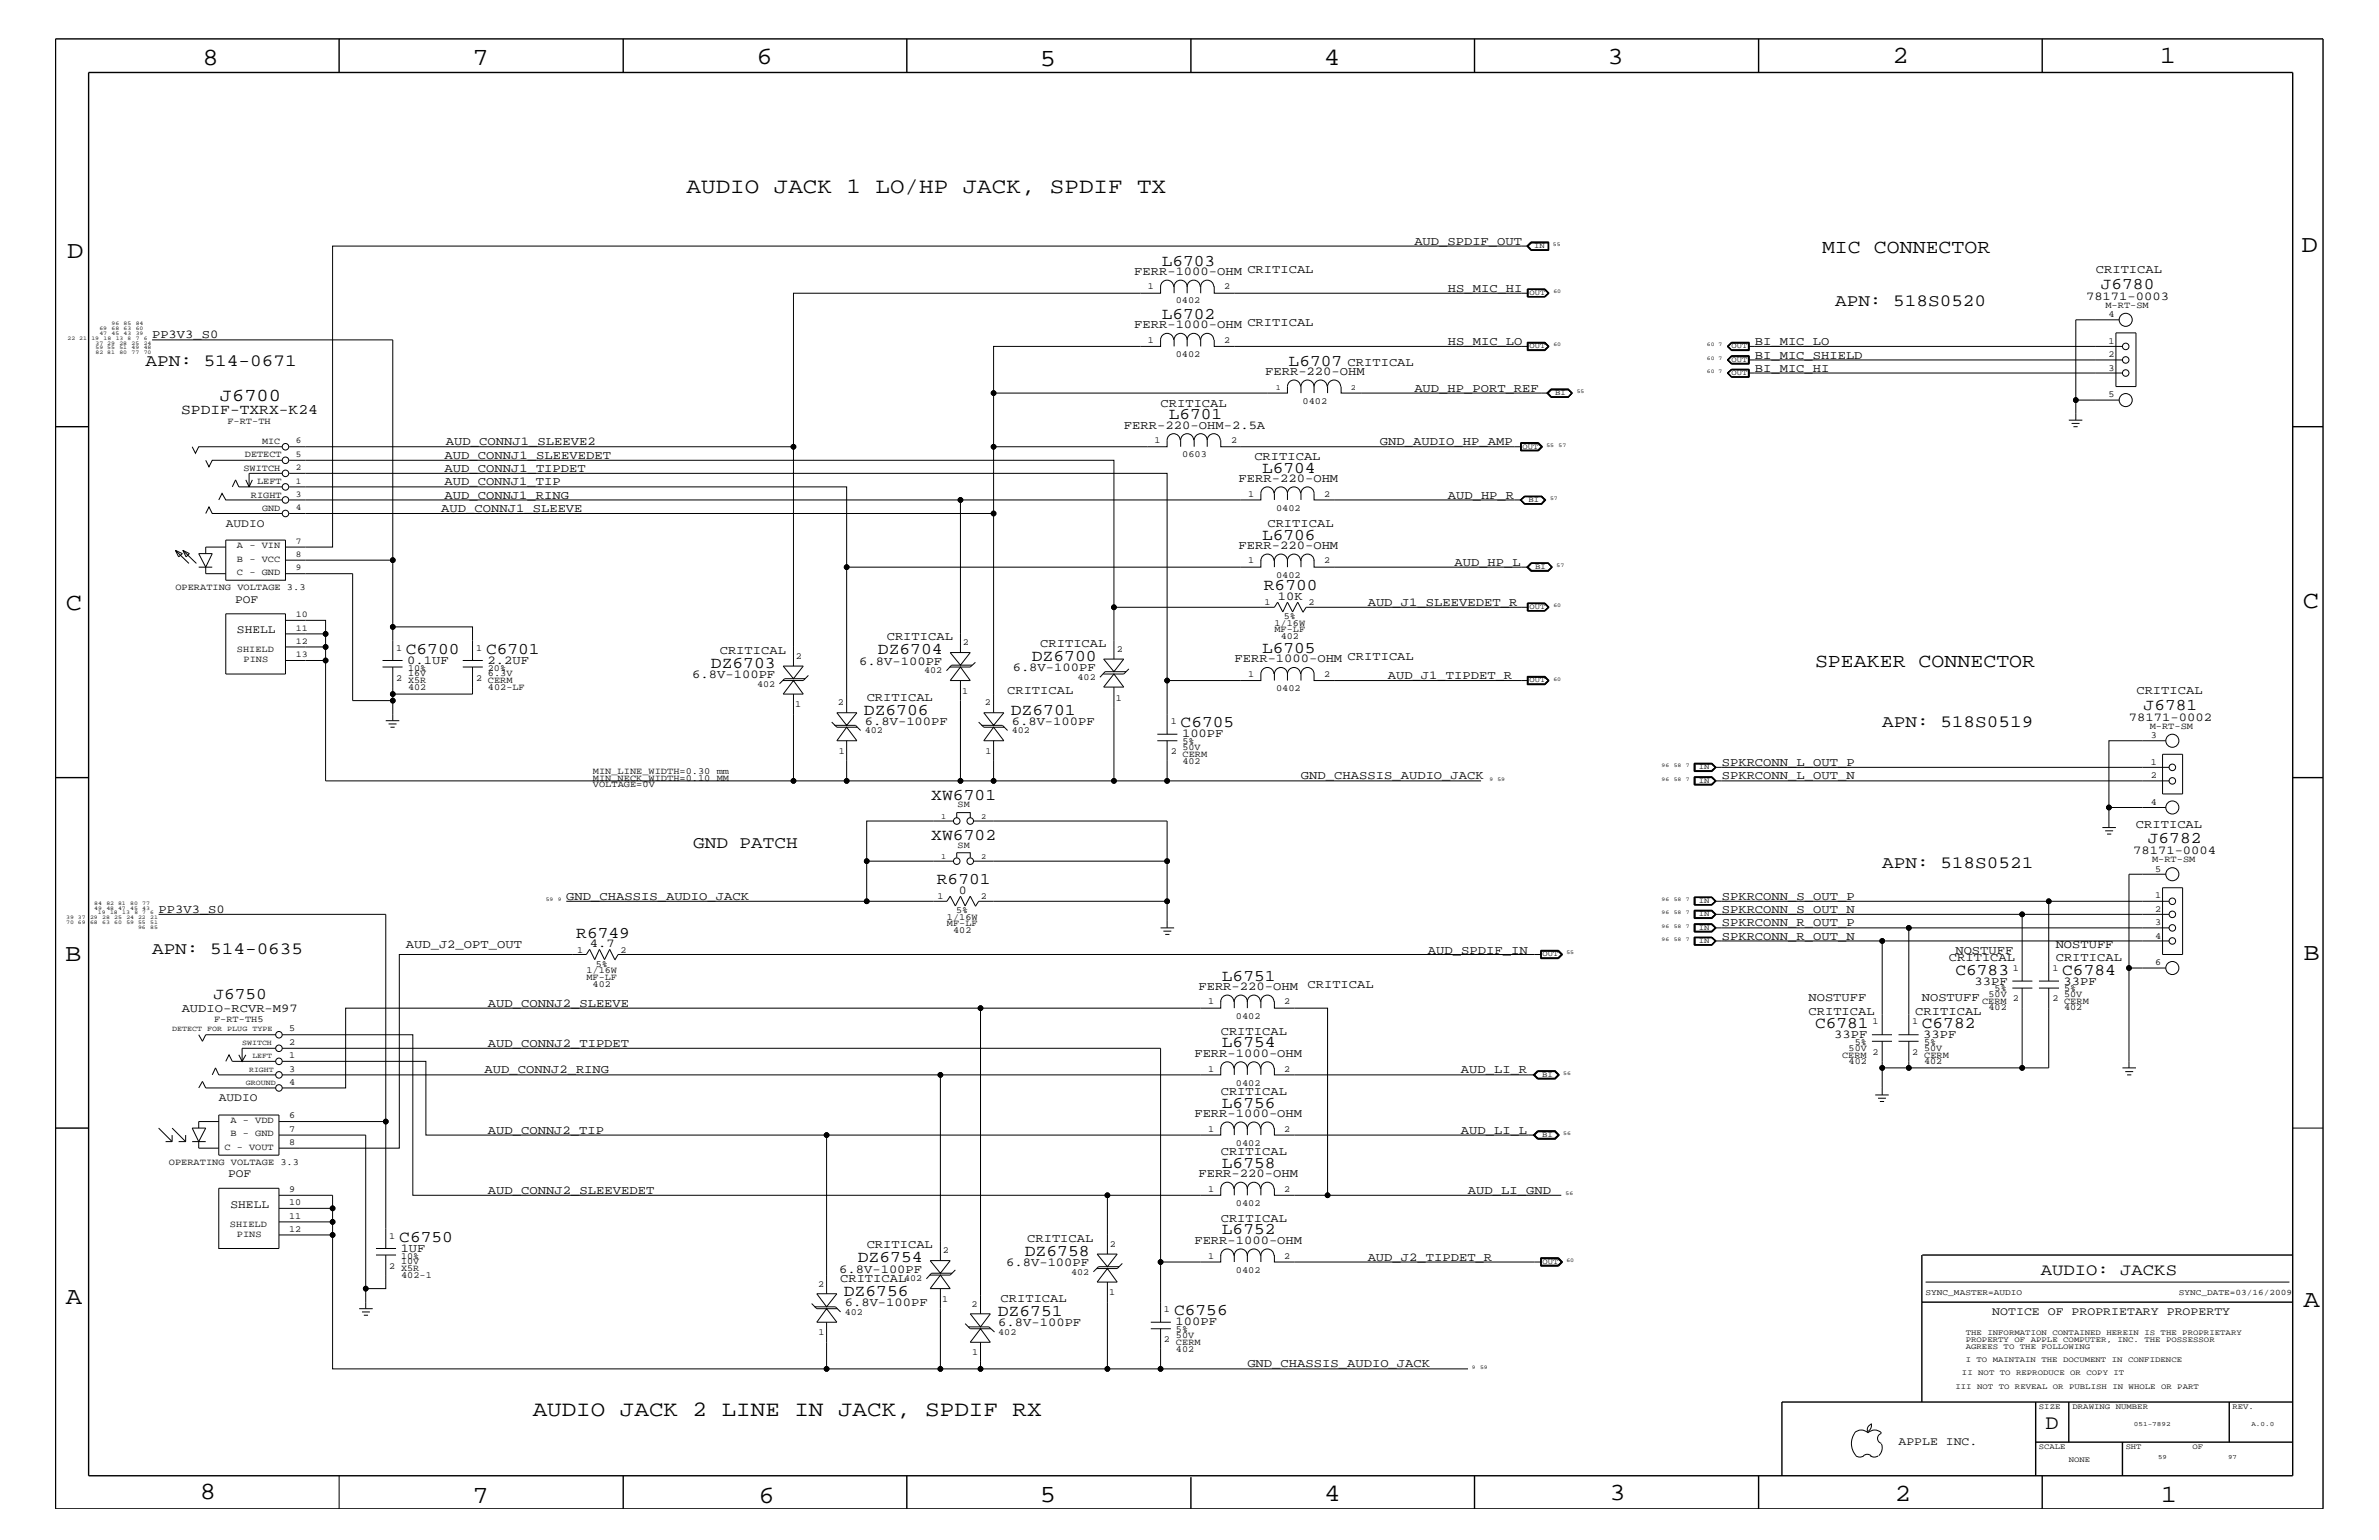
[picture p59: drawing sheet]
<svg xmlns="http://www.w3.org/2000/svg" width="432mm" height="279mm" viewBox="0 0 432 279" stroke-linecap="round" stroke-linejoin="round" font-family="sans-serif">
<defs><g id="words">
<g font-size="4.5">
<text x="36.7" y="11.7">8</text>
<text x="85.8" y="11.7">7</text>
<text x="137.3" y="11.5">6</text>
<text x="240.3" y="11.7">4</text>
<text x="291.8" y="11.5">3</text>
<text x="343.5" y="11.5">2</text>
<text x="392" y="11.5">1</text>
<text x="188.7" y="12.1">5</text>
<text x="12.2" y="46.8">D</text>
<text x="417.7" y="45.7">D</text>
<text x="11.9" y="110.6">C</text>
<text x="418" y="110.3">C</text>
<text x="11.9" y="174.3">B</text>
<text x="418.1" y="174.2">B</text>
<text x="11.9" y="236.7">A</text>
<text x="418.1" y="237.1">A</text>
<text x="36.2" y="271.9">8</text>
<text x="85.8" y="272.7">7</text>
<text x="137.7" y="272.7">6</text>
<text x="188.7" y="272.5">5</text>
<text x="240.4" y="272.3">4</text>
<text x="292.1" y="272.2">3</text>
<text x="343.9" y="272.3">2</text>
<text x="392.2" y="272.6">1</text>
</g>
<g font-size="4">
<text x="124.6" y="35">AUDIO JACK 1 LO/HP JACK, SPDIF TX</text>
<text x="96.7" y="256.8">AUDIO JACK 2 LINE IN JACK, SPDIF RX</text>
</g>
<text font-size="3.7" x="371.3" y="259.3">D</text>
<g font-size="3.6">
<text x="330.7" y="45.9">MIC CONNECTOR</text>
<text x="329.4" y="121">SPEAKER CONNECTOR</text>
</g>
<text font-size="3.3" x="39.9" y="72.8">J6700</text>
<g font-size="3.1">
<text x="333.1" y="55.6">APN: 518S0520</text>
<text x="26.4" y="66.5">APN: 514-0671</text>
<text x="341.6" y="131.9">APN: 518S0519</text>
<text x="125.8" y="153.8">GND PATCH</text>
<text x="341.6" y="157.4">APN: 518S0521</text>
<text x="27.6" y="173.2">APN: 514-0635</text>
</g>
<g font-size="3">
<text x="210.9" y="48.2">L6703</text>
<text x="381.3" y="52.4">J6780</text>
<text x="210.9" y="57.9">L6702</text>
<text x="233.9" y="66.4">L6707</text>
<text x="212.1" y="76.1">L6701</text>
<text x="229.1" y="85.8">L6704</text>
<text x="229.1" y="97.9">L6706</text>
<text x="229.4" y="107.1">R6700</text>
<text x="73.7" y="118.6">C6700</text>
<text x="88.2" y="118.6">C6701</text>
<text x="159.3" y="118.7">DZ6704</text>
<text x="229.1" y="118.5">L6705</text>
<text x="129" y="121.2">DZ6703</text>
<text x="187.3" y="120">DZ6700</text>
<text x="156.8" y="129.7">DZ6706</text>
<text x="183.5" y="129.7">DZ6701</text>
<text x="214.3" y="131.9">C6705</text>
<text x="389.1" y="128.8">J6781</text>
<text x="169" y="145.1">XW6701</text>
<text x="169" y="152.4">XW6702</text>
<text x="389.8" y="153">J6782</text>
<text x="170.1" y="160.5">R6701</text>
<text x="104.6" y="170.1">R6749</text>
<text x="221.8" y="177.9">L6751</text>
<text x="354.9" y="176.8">C6783</text>
<text x="374.3" y="176.8">C6784</text>
<text x="38.7" y="181.3">J6750</text>
<text x="221.8" y="190">L6754</text>
<text x="329.4" y="186.5">C6781</text>
<text x="348.8" y="186.5">C6782</text>
<text x="221.8" y="200.9">L6756</text>
<text x="221.8" y="211.9">L6758</text>
<text x="72.5" y="225.3">C6750</text>
<text x="186" y="227.9">DZ6758</text>
<text x="221.8" y="224">L6752</text>
<text x="155.7" y="229.1">DZ6754</text>
<text x="370.4" y="231.3">AUDIO: JACKS</text>
<text x="153.2" y="235.1">DZ6756</text>
<text x="181.1" y="238.8">DZ6751</text>
<text x="213.1" y="238.6">C6756</text>
</g>
<text font-size="2.6" x="32.9" y="75.1">SPDIF-TXRX-K24</text>
<g font-size="2.2">
<text x="256.7" y="44.4">AUD_SPDIF_OUT</text>
<text x="205.9" y="49.9">FERR-1000-OHM CRITICAL</text>
<text x="262.8" y="52.9">HS_MIC_HI</text>
<text x="380.4" y="49.6">CRITICAL</text>
<text x="205.9" y="59.5">FERR-1000-OHM CRITICAL</text>
<text x="378.6" y="54.4">78171-0003</text>
<text x="27.6" y="61.4">PP3V3_S0</text>
<text x="262.8" y="62.6">HS_MIC_LO</text>
<text x="318.5" y="65.1">BI_MIC_SHIELD</text>
<text x="318.5" y="62.6">BI_MIC_LO</text>
<text x="229.6" y="68.1">FERR-220-OHM</text>
<text x="244.6" y="66.5">CRITICAL</text>
<text x="256.7" y="71.1">AUD_HP_PORT_REF</text>
<text x="318.5" y="67.5">BI_MIC_HI</text>
<text x="204" y="77.8">FERR-220-OHM-2.5A</text>
<text x="210.7" y="73.8">CRITICAL</text>
<text x="80.7" y="83.3">AUD_CONNJ1_SLEEVEDET</text>
<text x="80.9" y="80.8">AUD_CONNJ1_SLEEVE2</text>
<text x="227.7" y="83.5">CRITICAL</text>
<text x="250.4" y="80.8">GND_AUDIO_HP_AMP</text>
<text x="80.7" y="88.1">AUD_CONNJ1_TIP</text>
<text x="80.7" y="85.6">AUD_CONNJ1_TIPDET</text>
<text x="224.8" y="87.5">FERR-220-OHM</text>
<text x="80.1" y="92.9">AUD_CONNJ1_SLEEVE</text>
<text x="80.7" y="90.5">AUD_CONNJ1_RING</text>
<text x="230" y="95.6">CRITICAL</text>
<text x="262.8" y="90.5">AUD_HP_R</text>
<text x="224.8" y="99.6">FERR-220-OHM</text>
<text x="264" y="102.6">AUD_HP_L</text>
<text x="231.9" y="108.8">10K</text>
<text x="248.2" y="109.9">AUD_J1_SLEEVEDET_R</text>
<text x="130.6" y="118.6">CRITICAL</text>
<text x="161" y="116.2">CRITICAL</text>
<text x="188.8" y="117.4">CRITICAL</text>
<text x="73.9" y="120.4">0.1UF</text>
<text x="88.5" y="120.4">2.2UF</text>
<text x="125.6" y="123">6.8V-100PF</text>
<text x="156" y="120.6">6.8V-100PF</text>
<text x="182.8" y="125.9">CRITICAL</text>
<text x="183.8" y="121.8">6.8V-100PF</text>
<text x="224.1" y="120.2">FERR-1000-OHM CRITICAL</text>
<text x="251.9" y="123.2">AUD_J1_TIPDET_R</text>
<text x="387.8" y="125.9">CRITICAL</text>
<text x="157" y="131.5">6.8V-100PF</text>
<text x="157.3" y="127.1">CRITICAL</text>
<text x="183.6" y="131.5">6.8V-100PF</text>
<text x="386.4" y="130.8">78171-0002</text>
<text x="214.5" y="133.8">100PF</text>
<text x="236.1" y="141.4">GND_CHASSIS_AUDIO_JACK</text>
<text x="312.5" y="141.4">SPKRCONN_L_OUT_N</text>
<text x="312.5" y="139">SPKRCONN_L_OUT_P</text>
<text x="387.2" y="155">78171-0004</text>
<text x="387.7" y="150.1">CRITICAL</text>
<text x="28.8" y="165.6">PP3V3_S0</text>
<text x="102.8" y="163.3">GND_CHASSIS_AUDIO_JACK</text>
<text x="174" y="162.2">0</text>
<text x="312.5" y="163.3">SPKRCONN_S_OUT_P</text>
<text x="312.5" y="165.6">SPKRCONN_S_OUT_N</text>
<text x="73.7" y="172">AUD_J2_OPT_OUT</text>
<text x="107.1" y="171.8">4.7</text>
<text x="259.2" y="173.2">AUD_SPDIF_IN</text>
<text x="312.5" y="168.1">SPKRCONN_R_OUT_P</text>
<text x="312.5" y="170.5">SPKRCONN_R_OUT_N</text>
<text x="354.9" y="173.2">NOSTUFF</text>
<text x="373.1" y="172">NOSTUFF</text>
<text x="217.5" y="179.6">FERR-220-OHM</text>
<text x="237.3" y="179.3">CRITICAL</text>
<text x="353.7" y="174.4">CRITICAL</text>
<text x="358.4" y="178.7">33PF</text>
<text x="373.1" y="174.4">CRITICAL</text>
<text x="374.6" y="178.7">33PF</text>
<text x="33" y="183.6">AUDIO-RCVR-M97</text>
<text x="88.6" y="182.7">AUD_CONNJ2_SLEEVE</text>
<text x="328.3" y="184.1">CRITICAL</text>
<text x="328.3" y="181.6">NOSTUFF</text>
<text x="347.6" y="184.1">CRITICAL</text>
<text x="348.8" y="181.6">NOSTUFF</text>
<text x="88.6" y="189.9">AUD_CONNJ2_TIPDET</text>
<text x="216.8" y="191.7">FERR-1000-OHM</text>
<text x="221.6" y="187.7">CRITICAL</text>
<text x="332.9" y="188.3">33PF</text>
<text x="349.1" y="188.3">33PF</text>
<text x="88" y="194.8">AUD_CONNJ2_RING</text>
<text x="265.2" y="194.8">AUD_LI_R</text>
<text x="216.8" y="202.6">FERR-1000-OHM</text>
<text x="221.6" y="198.7">CRITICAL</text>
<text x="88.6" y="205.7">AUD_CONNJ2_TIP</text>
<text x="221.6" y="209.6">CRITICAL</text>
<text x="265.2" y="205.7">AUD_LI_L</text>
<text x="217.5" y="213.6">FERR-220-OHM</text>
<text x="88.6" y="216.6">AUD_CONNJ2_SLEEVEDET</text>
<text x="221.6" y="221.7">CRITICAL</text>
<text x="266.4" y="216.6">AUD_LI_GND</text>
<text x="72.7" y="227.1">1UF</text>
<text x="157.3" y="226.5">CRITICAL</text>
<text x="186.4" y="225.3">CRITICAL</text>
<text x="216.8" y="225.7">FERR-1000-OHM</text>
<text x="152.3" y="230.9">6.8V-100PF</text>
<text x="152.5" y="232.6">CRITICAL</text>
<text x="182.6" y="229.7">6.8V-100PF</text>
<text x="248.2" y="228.7">AUD_J2_TIPDET_R</text>
<text x="153.3" y="237">6.8V-100PF</text>
<text x="181.6" y="236.2">CRITICAL</text>
<text x="181.2" y="240.6">6.8V-100PF</text>
<text x="213.4" y="240.5">100PF</text>
<text x="226.4" y="248.1">GND_CHASSIS_AUDIO_JACK</text>
</g>
<g font-size="2.1">
<text x="41" y="95.6">AUDIO</text>
<text x="42.7" y="109.3">POF</text>
<text x="43" y="114.8">SHELL</text>
<text x="39.7" y="199.8">AUDIO</text>
<text x="41.4" y="213.6">POF</text>
<text x="41.8" y="219.1">SHELL</text>
<text x="361.6" y="238.6">NOTICE OF PROPRIETARY PROPERTY</text>
<text x="344.6" y="262.2">APPLE INC.</text>
</g>
<g font-size="1.7">
<text x="208.4" y="52.5">1</text>
<text x="222.2" y="52.5">2</text>
<text x="213.4" y="55.1">0402</text>
<text x="382.1" y="55.8">M-RT-SM</text>
<text x="382.7" y="57.5">4</text>
<text x="208.4" y="62.3">1</text>
<text x="213.4" y="64.8">0402</text>
<text x="222.2" y="62.3">2</text>
<text x="382.7" y="64.8">2</text>
<text x="382.7" y="62.3">1</text>
<text x="382.7" y="67.3">3</text>
<text x="41.3" y="76.9">F-RT-TH</text>
<text x="236.4" y="73.3">0402</text>
<text x="382.7" y="72.1">5</text>
<text x="44.4" y="83">DETECT</text>
<text x="47.6" y="80.5">MIC</text>
<text x="209.5" y="80.5">1</text>
<text x="214.6" y="83">0603</text>
<text x="223.4" y="80.5">2</text>
<text x="44.2" y="85.4">SWITCH</text>
<text x="46.7" y="87.8">LEFT</text>
<text x="45.6" y="90.3">RIGHT</text>
<text x="47.6" y="92.7">GND</text>
<text x="226.6" y="90.1">1</text>
<text x="231.6" y="92.7">0402</text>
<text x="240.4" y="90.1">2</text>
<text x="43" y="101.9">B - VCC</text>
<text x="43" y="99.5">A - VIN</text>
<text x="31.8" y="107.1">OPERATING VOLTAGE 3.3</text>
<text x="43" y="104.3">C - GND</text>
<text x="226.6" y="102.2">1</text>
<text x="231.6" y="104.8">0402</text>
<text x="240.4" y="102.2">2</text>
<text x="229.5" y="109.8">1</text>
<text x="231.3" y="113.6">1/16W</text>
<text x="233" y="112.3">5%</text>
<text x="237.5" y="109.8">2</text>
<text x="43" y="118.2">SHIELD</text>
<text x="71.9" y="118.1">1</text>
<text x="86.4" y="118.1">1</text>
<text x="144.4" y="119.5">2</text>
<text x="174.8" y="117">2</text>
<text x="202.7" y="118.2">2</text>
<text x="231.3" y="114.8">MF-LF</text>
<text x="232.5" y="115.9">402</text>
<text x="44.2" y="120.2">PINS</text>
<text x="71.9" y="123.5">2</text>
<text x="74.1" y="121.7">10%</text>
<text x="74.1" y="125.2">402</text>
<text x="74.1" y="124">X5R</text>
<text x="74.1" y="122.7">16V</text>
<text x="86.4" y="123.5">2</text>
<text x="88.6" y="122.7">6.3V</text>
<text x="88.6" y="121.7">20%</text>
<text x="88.6" y="125.2">402-LF</text>
<text x="88.6" y="124">CERM</text>
<text x="137.4" y="124.6">402</text>
<text x="167.7" y="122.1">402</text>
<text x="174.7" y="125.9">1</text>
<text x="195.6" y="123.4">402</text>
<text x="226.6" y="122.9">1</text>
<text x="231.6" y="125.4">0402</text>
<text x="240.4" y="122.9">2</text>
<text x="144.4" y="128.3">1</text>
<text x="152.1" y="128">2</text>
<text x="178.7" y="128">2</text>
<text x="202.5" y="127.1">1</text>
<text x="212.5" y="131.3">1</text>
<text x="152.2" y="136.8">1</text>
<text x="157" y="133">402</text>
<text x="178.9" y="136.8">1</text>
<text x="183.6" y="133">402</text>
<text x="212.5" y="136.8">2 CERM</text>
<text x="214.6" y="136.1">50V</text>
<text x="214.6" y="135">5%</text>
<text x="390.2" y="132.2">M-RT-SM</text>
<text x="390.4" y="133.9">3</text>
<text x="107.6" y="141.7">MIN_NECK_WIDTH=0.10 MM</text>
<text x="107.6" y="142.9">VOLTAGE=0V</text>
<text x="107.6" y="140.4">MIN_LINE_WIDTH=0.30 mm</text>
<text x="214.6" y="138.5">402</text>
<text x="390.4" y="141.2">2</text>
<text x="390.4" y="138.7">1</text>
<text x="173.8" y="146.5">SM</text>
<text x="390.4" y="146">4</text>
<text x="173.8" y="153.8">SM</text>
<text x="390.6" y="156.4">M-RT-SM</text>
<text x="391.2" y="158.2">5</text>
<text x="170.2" y="163.1">1</text>
<text x="171.9" y="166.9">1/16W</text>
<text x="173.6" y="165.6">5%</text>
<text x="178.1" y="163.1">2</text>
<text x="391.2" y="167.8">3</text>
<text x="391.2" y="165.4">2</text>
<text x="391.2" y="163">1</text>
<text x="104.7" y="172.8">1</text>
<text x="112.6" y="172.8">2</text>
<text x="171.9" y="168.1">MF-LF</text>
<text x="173" y="169.3">402</text>
<text x="391.2" y="170.3">4</text>
<text x="106.4" y="176.6">1/16W</text>
<text x="106.4" y="177.7">MF-LF</text>
<text x="107.6" y="179">402</text>
<text x="108.1" y="175.4">5%</text>
<text x="362" y="179.9">5%</text>
<text x="365.3" y="176.2">1</text>
<text x="372.5" y="176.2">1</text>
<text x="374.6" y="179.9">5%</text>
<text x="391.2" y="175.1">6</text>
<text x="38.9" y="185.4">F-RT-TH5</text>
<text x="219.3" y="182.2">1</text>
<text x="224.3" y="184.9">0402</text>
<text x="233.1" y="182.2">2</text>
<text x="339.9" y="185.9">1</text>
<text x="347" y="185.9">1</text>
<text x="359.7" y="182.1">CERM</text>
<text x="360.9" y="181">50V</text>
<text x="360.9" y="183.3">402</text>
<text x="365.3" y="181.6">2</text>
<text x="372.5" y="181.6">2</text>
<text x="374.6" y="181">50V</text>
<text x="374.6" y="183.3">402</text>
<text x="374.6" y="182.1">CERM</text>
<text x="52.5" y="189.5">2</text>
<text x="52.5" y="192">1</text>
<text x="52.5" y="187.1">5</text>
<text x="334.3" y="191.9">CERM</text>
<text x="335.5" y="190.6">50V</text>
<text x="336.6" y="189.5">5%</text>
<text x="339.9" y="191.4">2</text>
<text x="347" y="191.4">2</text>
<text x="349.2" y="190.6">50V</text>
<text x="349.2" y="189.5">5%</text>
<text x="349.2" y="191.9">CERM</text>
<text x="52.5" y="194.4">3</text>
<text x="52.5" y="196.8">4</text>
<text x="219.3" y="194.4">1</text>
<text x="224.3" y="197">0402</text>
<text x="233.1" y="194.4">2</text>
<text x="335.5" y="193.1">402</text>
<text x="349.2" y="193.1">402</text>
<text x="41.8" y="203.7">A - VDD</text>
<text x="52.5" y="202.9">6</text>
<text x="40.7" y="208.6">C - VOUT</text>
<text x="41.8" y="206.2">B - GND</text>
<text x="52.5" y="207.7">8</text>
<text x="52.5" y="205.3">7</text>
<text x="219.3" y="205.3">1</text>
<text x="224.3" y="207.9">0402</text>
<text x="233.1" y="205.3">2</text>
<text x="30.6" y="211.4">OPERATING VOLTAGE 3.3</text>
<text x="52.5" y="216.2">9</text>
<text x="52.5" y="221.1">11</text>
<text x="52.5" y="218.6">10</text>
<text x="219.3" y="216.2">1</text>
<text x="224.3" y="218.7">0402</text>
<text x="233.1" y="216.2">2</text>
<text x="41.7" y="222.5">SHIELD</text>
<text x="43" y="224.5">PINS</text>
<text x="52.5" y="223.5">12</text>
<text x="70.6" y="224.7">1</text>
<text x="171.1" y="227.4">2</text>
<text x="201.4" y="226.2">2</text>
<text x="70.6" y="230.2">2</text>
<text x="72.8" y="228.4">10%</text>
<text x="72.8" y="230.7">X5R</text>
<text x="72.8" y="229.4">10V</text>
<text x="72.8" y="231.8">402-1</text>
<text x="148.5" y="233.5">2</text>
<text x="164.1" y="232.4">402</text>
<text x="194.4" y="231.3">402</text>
<text x="219.3" y="228.4">1</text>
<text x="224.3" y="230.9">0402</text>
<text x="233.1" y="228.4">2</text>
<text x="153.3" y="238.5">402</text>
<text x="171" y="236.2">1</text>
<text x="176.4" y="237.1">2</text>
<text x="201.3" y="235">1</text>
<text x="211.2" y="238">1</text>
<text x="148.6" y="242.3">1</text>
<text x="176.4" y="245.9">1</text>
<text x="181.2" y="242.2">402</text>
<text x="211.2" y="243.5">2 CERM</text>
<text x="213.4" y="242.8">50V</text>
<text x="213.4" y="241.7">5%</text>
<text x="213.4" y="245.2">402</text>
</g>
<g font-size="1.6">
<text x="53.7" y="80.5">6</text>
<text x="53.7" y="82.8">5</text>
<text x="53.7" y="85.3">2</text>
<text x="53.7" y="87.7">1</text>
<text x="53.7" y="90.1">3</text>
<text x="53.7" y="92.6">4</text>
<text x="53.7" y="101">8</text>
<text x="53.7" y="98.7">7</text>
<text x="53.7" y="103.5">9</text>
<text x="53.7" y="112">10</text>
<text x="53.7" y="119.2">13</text>
<text x="53.7" y="116.8">12</text>
<text x="53.7" y="114.4">11</text>
</g>
<g font-size="1.5">
<text x="349.5" y="235">SYNC_MASTER=AUDIO</text>
<text x="395.5" y="235">SYNC_DATE=03/16/2009</text>
</g>
<g font-size="1.4">
<text x="278.5" y="45.1">IN</text>
<text x="277.6" y="53.5">OUT</text>
<text x="277.6" y="63.2">OUT</text>
<text x="314.3" y="63.2">OUT</text>
<text x="314.3" y="65.6">OUT</text>
<text x="231.6" y="70.7">1</text>
<text x="245.2" y="70.7">2</text>
<text x="282.3" y="71.7">BI</text>
<text x="314.3" y="68.1">OUT</text>
<text x="276.4" y="81.4">OUT</text>
<text x="277.5" y="91.1">BI</text>
<text x="278.6" y="103.2">BI</text>
<text x="277.6" y="110.5">OUT</text>
<text x="277.6" y="123.8">OUT</text>
<text x="308.4" y="139.6">IN</text>
<text x="308.4" y="142">IN</text>
<text x="170.8" y="148.5">1</text>
<text x="178.1" y="148.5">2</text>
<text x="170.8" y="155.8">1</text>
<text x="178.1" y="155.8">2</text>
<text x="308.4" y="166.2">IN</text>
<text x="308.4" y="163.9">IN</text>
<text x="280" y="173.5">OUT</text>
<text x="308.4" y="168.7">IN</text>
<text x="308.4" y="171.1">IN</text>
<text x="31.2" y="187.1">DETECT FOR PLUG TYPE</text>
<text x="43.9" y="189.5">SWITCH</text>
<text x="45.8" y="192">LEFT</text>
<text x="44.6" y="196.8">GROUND</text>
<text x="45.2" y="194.4">RIGHT</text>
<text x="279.9" y="195.4">BI</text>
<text x="279.9" y="206.3">BI</text>
<text x="280" y="229.3">OUT</text>
<text x="356.8" y="242.3">THE INFORMATION CONTAINED HEREIN IS THE PROPRIETARY</text>
<text x="356.8" y="243.5">PROPERTY OF APPLE COMPUTER, INC. THE POSSESSOR</text>
<text x="356.8" y="244.7">AGREES TO THE FOLLOWING</text>
<text x="354.9" y="252">III NOT TO REVEAL OR PUBLISH IN WHOLE OR PART</text>
<text x="356.1" y="249.5">II NOT TO REPRODUCE OR COPY IT</text>
<text x="356.8" y="247.1">I TO MAINTAIN THE DOCUMENT IN CONFIDENCE</text>
<text x="370.1" y="255.6">SIZE</text>
<text x="376.2" y="255.6">DRAWING NUMBER</text>
<text x="405.2" y="255.6">REV.</text>
<text x="370.1" y="262.9">SCALE</text>
<text x="385.8" y="262.9">SHT</text>
<text x="397.9" y="262.9">OF</text>
<text x="375.5" y="265.3">NONE</text>
</g>
<g font-size="1.2">
<text x="387.3" y="258.7">051-7892</text>
<text x="408.6" y="258.7">A.0.0</text>
<text x="391.7" y="264.7">59</text>
<text x="404.4" y="264.7">97</text>
</g>
<g font-size="1">
<text x="281.9" y="44.6">55</text>
<text x="281.9" y="53.2">60</text>
<text x="18" y="59.9">69</text>
<text x="20.2" y="59">96</text>
<text x="20.2" y="59.9">68</text>
<text x="22.4" y="59">85</text>
<text x="22.4" y="59.9">63</text>
<text x="24.6" y="59">84</text>
<text x="24.6" y="59.9">60</text>
<text x="12.3" y="61.7">22 21</text>
<text x="16.6" y="61.7">19</text>
<text x="17.4" y="64.3">82 81</text>
<text x="17.4" y="63.4">59 55</text>
<text x="17.4" y="62.5">37 29</text>
<text x="18" y="60.8">47</text>
<text x="18.8" y="61.7">18</text>
<text x="20.2" y="60.8">45</text>
<text x="21" y="61.7">13 8</text>
<text x="21.7" y="64.3">80</text>
<text x="21.7" y="63.4">51</text>
<text x="21.7" y="62.5">28</text>
<text x="22.4" y="60.8">43</text>
<text x="23.9" y="64.3">77</text>
<text x="23.9" y="63.4">49</text>
<text x="23.9" y="62.5">25</text>
<text x="24.6" y="60.8">39</text>
<text x="24.6" y="61.7">7</text>
<text x="26.1" y="64.3">70</text>
<text x="26.1" y="63.4">48</text>
<text x="26.1" y="62.5">24</text>
<text x="26.1" y="61.7">6</text>
<text x="281.9" y="62.9">60</text>
<text x="309.8" y="62.9">60 7</text>
<text x="309.8" y="65.3">60 7</text>
<text x="286.2" y="71.3">55</text>
<text x="309.8" y="67.7">60 7</text>
<text x="280.7" y="81.1">55</text>
<text x="282.9" y="81.1">57</text>
<text x="281.3" y="90.7">57</text>
<text x="282.5" y="102.9">57</text>
<text x="281.9" y="110.2">60</text>
<text x="281.9" y="123.5">60</text>
<text x="270.3" y="141.7">9</text>
<text x="271.8" y="141.7">59</text>
<text x="301.6" y="139.2">96</text>
<text x="301.6" y="141.7">96</text>
<text x="303.8" y="139.2">58</text>
<text x="303.8" y="141.7">58</text>
<text x="306" y="139.2">7</text>
<text x="306" y="141.7">7</text>
<text x="12" y="166.7">39 37</text>
<text x="12" y="167.7">70 69</text>
<text x="16.3" y="166.7">29</text>
<text x="16.3" y="167.7">68</text>
<text x="17.1" y="165">49</text>
<text x="17.1" y="164.2">84</text>
<text x="17.8" y="165.9">19</text>
<text x="18.5" y="166.7">28</text>
<text x="18.5" y="167.7">63</text>
<text x="19.3" y="165">48 47</text>
<text x="19.3" y="164.2">82 81</text>
<text x="20" y="165.9">18</text>
<text x="20.7" y="166.7">25</text>
<text x="20.7" y="167.7">60</text>
<text x="22.2" y="165.9">13</text>
<text x="22.9" y="166.7">24 22</text>
<text x="22.9" y="167.7">59 55</text>
<text x="23.6" y="165">45</text>
<text x="23.6" y="164.2">80</text>
<text x="24.4" y="165.9">8</text>
<text x="25.8" y="165">43</text>
<text x="25.8" y="165.9">7</text>
<text x="25.8" y="164.2">77</text>
<text x="27.3" y="166.7">21</text>
<text x="27.3" y="167.7">51</text>
<text x="27.3" y="165.9">6</text>
<text x="99.1" y="163.5">59</text>
<text x="101.3" y="163.5">9</text>
<text x="301.6" y="165.9">96</text>
<text x="301.6" y="163.5">96</text>
<text x="303.8" y="165.9">58</text>
<text x="303.8" y="163.5">58</text>
<text x="306" y="165.9">7</text>
<text x="306" y="163.5">7</text>
<text x="25.1" y="168.5">96</text>
<text x="27.3" y="168.5">85</text>
<text x="284.3" y="173.2">55</text>
<text x="301.6" y="168.3">96</text>
<text x="301.6" y="170.7">96</text>
<text x="303.8" y="168.3">58</text>
<text x="303.8" y="170.7">58</text>
<text x="306" y="168.3">7</text>
<text x="306" y="170.7">7</text>
<text x="283.7" y="195">56</text>
<text x="283.7" y="205.9">56</text>
<text x="284.1" y="216.9">56</text>
<text x="284.3" y="229">60</text>
<text x="267.1" y="248.4">9</text>
<text x="268.6" y="248.4">59</text>
</g>
</g></defs>
<g fill="none" stroke="#000" stroke-width=".18">
<path d="M210.7 51.9v1.3h-66.7v67.6M210.7 52a1.19 1.19 0 0 1 1.1-1.2 1.19 1.19 0 0 1 1.2 1.2M213.1 52a1.19 1.19 0 0 1 1.2-1.2 1.19 1.19 0 0 1 1.2 1.2 1.19 1.19 0 0 1 1.2-1.2 1.19 1.19 0 0 1 1.1 1.2M213.1 51.9v1.3M215.5 51.9v1.3M217.9 52a1.19 1.19 0 0 1 1.2-1.2 1.19 1.19 0 0 1 1.2 1.2M217.9 51.9v1.3M220.4 51.9v1.3h57M277.3 52.4v1.5M277.3 52.5h3.1l.6 .7M277.4 44.6h-217v54.7h-8.6M277.4 52.5v1.3"/>
<path d="M277.9 43.9h3.2v1.5h-3.2l-.8-.8zM278 44.1l-.6 .5 .6 .7M278 44.1h3v1.2h-3M278 44.1l-.7 .5 .7 .7M280.3 52.5l.7 .7M280.4 52.4h-3.2v1.5h3.2M280.4 52.4l.8 .8-.8 .7M280.4 52.4l.7 .8-.7 .7M281 53.2l-.6 .6h-3.1M281 53.2l-.7 .6M281.1 44h-3.2l-.7 .6 .7 .8M384.6 58h-7.8v14.6h7.8"/>
<path d="M27.6 61.7h43.7v39.9M180.3 71.3v9.8M213 61.7a1.19 1.19 0 0 0-1.2-1.2 1.19 1.19 0 0 0-1.1 1.2v1.2h-30.4v8.4h53.4v-1.2a1.19 1.19 0 0 1 1.2-1.2 1.19 1.19 0 0 1 1.2 1.2M214.2 79.9a1.19 1.19 0 0 0-1.2-1.2 1.19 1.19 0 0 0-1.2 1.2v1.2h-31.5M215.5 61.7a1.19 1.19 0 0 1 1.2-1.2 1.19 1.19 0 0 1 1.1 1.2M215.5 61.7a1.19 1.19 0 0 0-1.2-1.2 1.19 1.19 0 0 0-1.2 1.2v1.2M215.5 61.7v1.2M216.7 79.9a1.19 1.19 0 0 0-1.2-1.2 1.19 1.19 0 0 0-1.2 1.2v1.2M219.1 79.9a1.19 1.19 0 0 0-1.2-1.2 1.19 1.19 0 0 0-1.2 1.2v1.2M219.1 79.9a1.19 1.19 0 0 1 1.2-1.2 1.19 1.19 0 0 1 1.2 1.2M219.1 79.9v1.2M220.3 61.7a1.19 1.19 0 0 0-1.2-1.2 1.19 1.19 0 0 0-1.2 1.2v1.2"/>
<path d="M220.4 61.7v1.2h57M221.6 79.9v1.2h54.5M238.5 70.1a1.19 1.19 0 0 1 1.2-1.2 1.19 1.19 0 0 1 1.2 1.2M238.5 70.1a1.19 1.19 0 0 0-1.2-1.2 1.19 1.19 0 0 0-1.2 1.2v1.2M238.5 70.1v1.2M243.3 70.1a1.19 1.19 0 0 0-1.2-1.2 1.19 1.19 0 0 0-1.1 1.2v1.2M243.4 70.1v1.2h37.6M277.2 62.1h3.2l.8 .8-.8 .7h-3.2zM277.4 62.3h2.9l.7 .6-.7 .5h-2.9zM280.4 62.2h-3.1v1.3h3.1M280.4 62.2l.7 .7-.7 .6M280.4 62.2l.6 .7"/>
<path d="M281 62.9l-.6 .6M281.5 70.7h3.1l.7 .6-.7 .7h-3.1l-.6-.7zM281.5 70.6h3.1l.8 .7-.8 .8h-3.1l-.7-.8zM281.6 70.7h3l.6 .6-.6 .7h-3l-.6-.7zM285.3 71.3l-.7-.7h-3.1l-.7 .7 .7 .8M285.3 71.3l-.7 .8h-3.1M313.5 67.7l.8-.7h3.2v1.4h-3.2zM313.5 62.9l.8 .6M313.5 65.3l.8 .7M314.3 62.3h3v1.1h-3l-.6-.5zM314.3 64.7h3v1.2h-3l-.6-.6zM314.3 67.1l-.6 .6 .6 .7"/>
<path d="M314.3 62.1h3.2v1.5h-3.2l-.8-.7zM314.3 64.5h3.2v1.6h-3.2l-.8-.8zM314.3 62.2h3.1v1.3h-3.1M314.3 62.2l-.8 .7M314.3 62.2l-.7 .7 .7 .6M314.3 67.1l-.7 .6 .7 .7M314.3 68.4h3.1M314.3 67.1h3.1M317.3 67.1v1.3M317.3 62.9h67.9M317.3 65.3h67.9M317.3 67.7h67.9"/>
<path d="M317.4 64.5v1.5h-3.1M317.4 67v1.4M317.4 64.6h-3.1l-.7 .7 .7 .7M375.5 76.2h2.5M376 76.8h1.4M376.3 77.4h.8M376.8 72.6v3.6M384 60.4h3.7v9.7h-3.7zM31.8 99.9l2.5 2.3M31.8 99.9l1.3 .5-.7 .6zM33.2 99.9l1.2 .5-.6 .6zM33.2 99.9l2.4 2.3"/>
<path d="M34.9 81.1l.6 1.1 .6-1.1h15.1M37.3 83.5l.6 1.2 .6-1.2h12.7M37.3 93.2l.6-1.2 .6 1.2h12.7M39.7 90.7l.6-1.2 .7 1.2h10.2M41 98h10.8v7.3h-10.8zM41 99.3h-3.7v1.1M42.2 88.3l.6-1.2 .5 1.2h7.9M44.6 87.1l.6 1.2M45.8 87.1l-.6 1.2M51.2 85.9h-6v2.4M52.5 85.9h159.3v37.6h17.1v-1.2a1.19 1.19 0 0 1 1.1-1.2 1.19 1.19 0 0 1 1.2 1.2M52.5 88.3h101.2v14.6h75.2v-1.3"/>
<path d="M52.5 90.7h121.8v27.7M52.5 83.5h149.7v26.7M52.5 81.1h91.5M180.3 81.1v12.1h-127.8M180.3 93.2v36.1M231.2 89.5a1.19 1.19 0 0 0-1.2-1.2 1.19 1.19 0 0 0-1.1 1.2v1.2h-54.6M233.7 89.5a1.19 1.19 0 0 1 1.2-1.2 1.19 1.19 0 0 1 1.2 1.2M233.7 89.5a1.19 1.19 0 0 0-1.2-1.2 1.19 1.19 0 0 0-1.2 1.2v1.2M233.7 89.5v1.2M236.1 90.7v-1.2a1.19 1.19 0 0 1 1.2-1.2 1.19 1.19 0 0 1 1.2 1.2v1.2h37.6M276 90.7l.7-.6h3.1l.6 .6-.6 .7h-3.1zM276 80.3h3.2l.8 .8-.8 .7h-3.2z"/>
<path d="M276 80.4h3.2l.7 .7-.7 .6h-3.2M276.1 90.7l.7-.6h2.9l.6 .6-.6 .7h-2.9zM276.1 80.5h3l.6 .6-.6 .5h-3M276.1 80.4v1.3M276.7 90h3.1l.7 .7-.7 .8h-3.1M276.7 90h3.1l.8 .7-.8 .8h-3.1M276.7 90l-.8 .7 .8 .8M276.7 90l-.7 .7 .7 .8M279.1 80.4l.7 .7-.7 .6M36.1 100.4h2.4l-1.2 2.5zM36.1 102.9h2.4M37.3 102.9v1.2h3.7"/>
<path d="M41 111.4h10.8v10.9h-10.8zM51.8 101.6h19.5v12.1M51.8 112.6h7.3v2.4h-7.3M51.8 119.8h7.3M51.8 104.1h12.2v23h7.3M59.1 115v2.4h-7.3M59.1 117.4v24.3h84.9M69.4 119.8h3.7M71.3 119.8v-6.1h14.5v6.1M84 119.8h3.6M153.7 102.9v26.4M172.5 118.4h3.6l-1.8 2.3z"/>
<path d="M200.3 119.6h3.7l-1.8 2.3zM228.9 101.7a1.19 1.19 0 0 1 1.1-1.2 1.19 1.19 0 0 1 1.2 1.2M231.3 101.7a1.19 1.19 0 0 1 1.2-1.2 1.19 1.19 0 0 1 1.2 1.2 1.19 1.19 0 0 1 1.2-1.2 1.19 1.19 0 0 1 1.2 1.2M231.3 101.6v1.3M233.7 101.6v1.3M236.1 101.7a1.19 1.19 0 0 1 1.2-1.2 1.19 1.19 0 0 1 1.2 1.2M236.1 101.6v1.3M236.5 111l-1-1.8-.9 1.8-.9-1.8-.9 1.8-.9-1.8-.6 1h-29.1v9.4M238.5 101.6v1.3h38.9M277.1 102.9l.8-.8h3.1l.8 .8-.8 .8h-3.1zM277.3 109.4v1.5M277.3 109.5h3.1l.6 .7"/>
<path d="M277.4 109.5v1.3M277.4 110.2h-40.3l-.6 .9M277.9 102.1h3.1l.7 .8M277.9 102.1l-.7 .8 .7 .7h3.1l.7-.7M278 102.2h3l.6 .7-.6 .6h-3M278 102.2h3l.7 .7M278 102.2l-.7 .7 .7 .6M278 102.2l-.6 .7 .6 .6M280.3 109.5l.7 .7M280.4 109.4h-3.2v1.5h3.2M280.4 109.4l.8 .8-.8 .7M280.4 109.4l.7 .8-.7 .7"/>
<path d="M281 110.2l-.6 .6h-3.1M281 110.2l-.7 .6M281.7 102.9l-.7 .6h-3M69.4 121h3.7M70 130.8h2.5M70.5 131.3h1.5M70.9 131.9h.7M71.3 121v4.9h14.5v-4.9M71.3 125.9v4.9M84 121h3.6M142.2 120.8h3.6l-1.8 2.3zM144 123.5l1.8 2.4h-3.6z"/>
<path d="M144 125.9v15.8h9.7v-7.3M146.1 123.1h-3.7l-.9 1M146.7 122.5l-.9 1h-3.7M151 131l.9 .9h3.7M151.5 131.6h3.8l.9 .9M151.9 129.3h3.6l-1.8 2.3zM153.7 131.9l1.8 2.5h-3.6zM174.3 121l1.8 2.5h-3.6zM174.3 123.5v18.2h6v-7.3M176.4 120.7h-3.7l-.9 1M177 120.2l-.9 .8h-3.7M177.6 131l1 .9h3.7"/>
<path d="M178.1 131.6h3.8l1 .9M178.6 129.3h3.6l-1.9 2.3zM180.3 131.9l1.9 2.5h-3.6zM202.2 122.3l1.8 2.4h-3.7zM202.2 124.7v17h9.6M204.4 121.9h-3.8l-1 1M204.9 121.4l-.9 .9h-3.8M210.1 134.4h3.6M210.1 133.2h3.6M211.8 134.4v7.3h57M211.8 123.5v9.7M233.7 122.3a1.19 1.19 0 0 1 1.2-1.2 1.19 1.19 0 0 1 1.2 1.2"/>
<path d="M233.7 122.3a1.19 1.19 0 0 0-1.2-1.2 1.19 1.19 0 0 0-1.2 1.2v1.2M233.7 122.3v1.2M236.1 123.5v-1.2a1.19 1.19 0 0 1 1.2-1.2 1.19 1.19 0 0 1 1.2 1.2v1.2h38.9M277.2 122.7h3.2l.8 .8-.8 .7h-3.2zM277.4 122.9h2.9l.7 .6-.7 .6h-2.9zM280.4 122.8h-3.1v1.3h3.1M280.4 122.8l.7 .7-.7 .6M280.4 122.8l.6 .7M281 123.5l-.6 .6M307.5 138.5h3.2l.8 .7-.8 .8h-3.2zM307.5 139.9h3.2M307.5 138.5h3.2"/>
<path d="M307.6 138.5v1.4M307.7 138.6h2.9l.7 .6-.7 .6h-2.9zM310.7 138.5l.7 .7-.7 .7M310.7 138.5l.6 .7M311.3 139.2l-.6 .7M311.3 139.2h82.4M392.5 136.8h3.7v7.2h-3.7zM393.1 134.4h-10.3v12.1M153.7 141.7h20.6M157.3 156.2v7.3h14.6l.6-.9 .9 1.8 .9-1.8 .9 1.8 .9-1.8 .9 1.8M173.1 149h-15.8v7.2h15.8M173.7 155.6v-.9h2.4v.9"/>
<path d="M173.7 148.4v-1h2.4v1M176.7 149h35.1v7.2h-35.1M180.3 141.7h21.9M211.8 156.2v7.3M307.5 140.9h3.2l.8 .8-.8 .7h-3.2zM307.5 142.4h3.2M307.5 141h3.2M307.6 141v1.4M307.7 141.1h2.9l.7 .6-.7 .6h-2.9zM310.7 141l.7 .7-.7 .7M310.7 141l.6 .7M311.3 141.7l-.6 .7"/>
<path d="M311.3 141.7h82.4M381.6 150.1h2.4M382.1 150.7h1.4M382.4 151.3h.8M393.1 158.6h-6.7v17h6.7M393.1 146.5h-10.3v3.6M28.8 165.9h41.2v37.6h-19.4M102.8 163.5h54.5M111.6 174.1l-.9-1.9-1 1.9-.9-1.9-.8 1.9-1-1.9-.6 1h-33.9v35.1h-21.9M177 164.5l.6-1h34.2v4.8M210.7 168.3h2.4M211.2 168.9h1.4"/>
<path d="M211.5 169.5h.8M279.7 172.4h3.2l.7 .8-.7 .7h-3.2zM279.7 172.5h3.2l.6 .7-.6 .6h-3.2M279.7 173.2h-167.5l-.6 1M279.7 172.6h3.1l.6 .6-.6 .6h-3.1M279.7 172.5v1.3M282.8 172.5l.7 .7-.7 .6M307.5 167.6h3.2l.8 .7-.8 .8h-3.2zM307.5 165.1h3.2l.8 .8-.8 .8h-3.2zM307.5 169h3.2M307.5 167.7h3.2M307.5 166.6h3.2"/>
<path d="M307.5 165.2h3.2M307.6 162.8h3.1l.6 .7-.6 .6h-3.1zM307.6 165.2v1.4M307.6 167.7v1.3M307.6 170.1h3.1l.6 .6-.6 .7h-3.1zM307.7 167.8h2.9l.7 .5-.7 .6h-2.9zM307.7 162.8v1.3M307.7 165.3h2.9l.7 .6-.7 .6h-2.9zM307.7 170.1v1.3M310.6 170.1l.7 .6M310.6 162.8l.7 .7M310.7 162.8h-3.2v1.4h3.2"/>
<path d="M310.7 170h-3.2v1.5h3.2M310.7 167.7l.7 .6-.7 .7M310.7 167.7l.6 .6M310.7 170l.8 .7-.8 .8M310.7 170l.7 .7-.7 .8M310.7 165.2l.7 .7-.7 .7M310.7 165.2l.6 .7M310.7 162.8l.8 .7-.8 .7M310.7 162.8l.7 .7-.7 .7M311.3 168.3l-.6 .7M311.3 168.3h82.4M311.3 170.7l-.7 .7"/>
<path d="M311.3 170.7h30.3M311.3 165.9h55.7M311.3 163.5h60.6M311.3 165.9l-.6 .7M311.3 163.5l-.7 .6M346.5 168.3v19.4M365.3 179.3h3.6M365.3 178h3.6M367 179.3v14.4h4.9v-14.4M370.1 179.3h3.6M370.1 178h3.6M386.4 175.6v18.1"/>
<path d="M392.5 161.1h3.7v12.1h-3.7zM393.7 165.9h-26.7v12.1M393.7 170.7h-52.1v17M393.7 163.5h-21.8v14.5M36.1 187.7l.6 1.2 .6-1.2h12.7M36.1 197.4l.6-1.2 .6 1.2h12.7M38.5 195l.6-1.3 .6 1.3h10.3M41 192.6l.6-1.2 .6 1.2h7.8M43.3 191.4l.6 1.2 .7-1.2M50 190.2h-6.1v2.4M51.2 187.7h23.7v29.2h146.7v-1.3M51.2 192.6h26.1v13.3h144.3v-1.2"/>
<path d="M51.2 190.2h159.5v49.7M51.2 195h119.5M178 182.9v55.5M221.6 181.6v1.3h-158.9v14.5h-11.5M221.6 181.7a1.19 1.19 0 0 1 1.2-1.2 1.19 1.19 0 0 1 1.1 1.2M221.6 193.7v1.3h-50.9v33.7M221.6 193.8a1.19 1.19 0 0 1 1.2-1.2 1.19 1.19 0 0 1 1.1 1.2M224 181.7a1.19 1.19 0 0 1 1.2-1.2 1.19 1.19 0 0 1 1.2 1.2 1.19 1.19 0 0 1 1.2-1.2 1.19 1.19 0 0 1 1.2 1.2M224 193.8a1.19 1.19 0 0 1 1.2-1.2 1.19 1.19 0 0 1 1.2 1.2 1.19 1.19 0 0 1 1.2-1.2 1.19 1.19 0 0 1 1.2 1.2M224 181.6v1.3M224 193.7v1.3M226.4 181.6v1.3"/>
<path d="M226.4 193.7v1.3M228.9 181.7a1.19 1.19 0 0 1 1.1-1.2 1.19 1.19 0 0 1 1.2 1.2M228.9 193.8a1.19 1.19 0 0 1 1.1-1.2 1.19 1.19 0 0 1 1.2 1.2M228.9 181.6v1.3M228.9 193.7v1.3M231.3 181.6v1.3h9.7v34h42.4M231.3 193.7v1.3h47.3M278.3 195l.8-.7h3.2l.7 .7-.7 .8h-3.2zM279.1 194.4h3.1l.6 .6-.6 .6h-3.1l-.5-.6zM279.1 194.3h3.1l.7 .7-.7 .7h-3.1M279.1 194.3h3.2l.7 .7-.7 .7h-3.2M279.1 194.3l-.7 .7 .7 .7"/>
<path d="M279.1 194.3l-.6 .7 .6 .7M339.8 187.7h3.6M339.8 188.9h3.6M340.4 198.7h2.4M340.9 199.2h1.4M341.2 199.8h.8M341.6 188.9v4.8h4.9M341.6 193.7v5M344.6 187.7h3.6M344.6 188.9h3.6M346.5 188.9v4.8M346.5 193.7h20.5"/>
<path d="M385.2 193.7h2.5M385.7 194.4h1.5M386.1 195h.7M28.8 204.7l2.4 2.4M30.1 207.1h1.1M31.2 205.9v1.2M31.2 204.7l2.5 2.4M32.4 207.1h1.3M33.7 205.9v1.2M34.9 207.1h2.4M36.1 207.1l1.2-2.4h-2.4l1.2 2.4v1.2h3.6M39.7 215.6h10.9v10.9h-10.9z"/>
<path d="M39.7 202.3h10.9v7.3h-10.9zM39.7 203.5h-3.6v1.2M50.6 219.2h9.8v2.5h-9.8M50.6 205.9h15.8v31.5M50.6 216.9h9.8v2.3M70 203.5v23M150 205.9v28.8M201 216.9v10.6M221.6 215.7a1.19 1.19 0 0 1 1.2-1.2 1.19 1.19 0 0 1 1.1 1.2M221.6 204.8a1.19 1.19 0 0 1 1.2-1.2 1.19 1.19 0 0 1 1.1 1.2M224 215.7a1.19 1.19 0 0 1 1.2-1.2 1.19 1.19 0 0 1 1.2 1.2 1.19 1.19 0 0 1 1.2-1.2 1.19 1.19 0 0 1 1.2 1.2M224 204.8a1.19 1.19 0 0 1 1.2-1.2 1.19 1.19 0 0 1 1.2 1.2 1.19 1.19 0 0 1 1.2-1.2 1.19 1.19 0 0 1 1.2 1.2"/>
<path d="M224 204.7v1.2M224 215.6v1.3M226.4 204.7v1.2M226.4 215.6v1.3M228.9 215.7a1.19 1.19 0 0 1 1.1-1.2 1.19 1.19 0 0 1 1.2 1.2M228.9 204.8a1.19 1.19 0 0 1 1.1-1.2 1.19 1.19 0 0 1 1.2 1.2M228.9 204.7v1.2M228.9 215.6v1.3M231.3 215.6v1.3h9.7M231.3 204.7v1.2h47.3M278.3 205.9l.8-.7h3.2l.7 .7-.7 .8h-3.2zM279.1 205.3h3.1l.6 .6-.6 .6h-3.1l-.5-.6z"/>
<path d="M279.1 205.3h3.1l.7 .6-.7 .6h-3.1l-.6-.6zM279.1 205.2h3.2l.7 .7-.7 .7h-3.2l-.7-.7zM416.1 204.7h5.5M50.6 224.1h9.8v24.3h89.6M60.4 221.7v2.4M65.2 237.4h2.4M65.7 238h1.4M66 238.6h.8M68.2 227.7h3.7M68.2 226.5h3.7M70 227.7v6.1h-3.6M147.3 236.5l1 .9h3.7"/>
<path d="M147.8 237.1h3.8l1 .9M148.3 234.7h3.6l-1.9 2.4zM150 237.4l1.9 2.5h-3.6zM150 239.9v8.5h20.7M168.8 228.7h3.7l-1.8 2.3zM170.7 231.3l1.8 2.5h-3.7zM170.7 233.8v14.6h7.3v-4.9M172.8 231h-3.7l-1 1M173.4 230.4l-.9 .9h-3.8M176.1 238.4h3.6l-1.7 2.3zM199.1 227.5h3.7l-1.8 2.3zM201 230.2l1.8 2.4h-3.7z"/>
<path d="M201 232.6v15.8h9.7M203.1 229.8h-3.7l-.9 .9M203.7 229.2l-.9 1h-3.7M208.9 239.9h3.6M221.6 227.7v1.3h-10.9M221.6 227.8a1.19 1.19 0 0 1 1.2-1.2 1.19 1.19 0 0 1 1.1 1.2M224 227.8a1.19 1.19 0 0 1 1.2-1.2 1.19 1.19 0 0 1 1.2 1.2 1.19 1.19 0 0 1 1.2-1.2 1.19 1.19 0 0 1 1.2 1.2M224 227.7v1.3M226.4 227.7v1.3M228.9 227.8a1.19 1.19 0 0 1 1.1-1.2 1.19 1.19 0 0 1 1.2 1.2M228.9 227.7v1.3M231.3 227.7v1.3h48.4"/>
<path d="M279.7 228.2h3.2l.7 .8-.7 .7h-3.2zM279.7 228.3h3.1l.7 .7-.7 .6h-3.1zM279.7 228.4h3.1l.6 .6-.6 .6M282.9 228.2l.6 .8-.6 .6h-3.2M349.5 232.6h66M175.2 240.1l.9 1h3.7M175.8 240.7h3.7l1 1M178 241.1l1.7 2.4h-3.6zM178 248.4h23M208.9 241.1h3.6M210.7 241.1v7.3h55.7M336.6 260a1.69 1.69 0 0 1 2.4 0 1.72 1.72 0 0 1 2.5 0"/>
<path d="M339.6 258.3l.1 .1a1.27 1.27 0 0 1-.7 1.3M339.6 258.4a.99 .99 0 0 0-.6 1.4M61.6 267.7v6.1M336.6 260a3.3 3.3 0 0 0 .3 4.1M336.9 264.1l.7 .3 .7-.3M338.2 264.1l.7-.3 .7 .3M339.5 264.1l.7 .3 .7-.3M341.5 260.1a.93 .93 0 0 0-.7 .9 .93 .93 0 0 0 .7 .9M341.5 262l.1 .7a1.99 1.99 0 0 1-.6 1.4"/>
<circle cx="385.8" cy="58" r="1.19"/>
<circle cx="180.3" cy="71.3" r=".42"/>
<circle cx="376.8" cy="72.6" r=".42"/>
<circle cx="385.8" cy="72.6" r="1.19"/>
<circle cx="385.8" cy="62.9" r=".59"/>
<circle cx="385.8" cy="65.3" r=".59"/>
<circle cx="385.8" cy="67.7" r=".59"/>
<circle cx="51.8" cy="90.7" r=".59"/>
<circle cx="51.8" cy="83.5" r=".59"/>
<circle cx="51.8" cy="81.1" r=".59"/>
<circle cx="51.8" cy="85.9" r=".59"/>
<circle cx="51.8" cy="93.2" r=".59"/>
<circle cx="51.8" cy="88.3" r=".59"/>
<circle cx="144" cy="81.1" r=".42"/>
<circle cx="174.3" cy="90.7" r=".42"/>
<circle cx="180.3" cy="93.2" r=".42"/>
<circle cx="180.3" cy="81.1" r=".42"/>
<circle cx="59.1" cy="117.4" r=".42"/>
<circle cx="59.1" cy="119.8" r=".42"/>
<circle cx="59.1" cy="115" r=".42"/>
<circle cx="71.3" cy="101.6" r=".42"/>
<circle cx="71.3" cy="113.7" r=".42"/>
<circle cx="153.7" cy="102.9" r=".42"/>
<circle cx="202.2" cy="110.2" r=".42"/>
<circle cx="71.3" cy="127.1" r=".42"/>
<circle cx="71.3" cy="125.9" r=".42"/>
<circle cx="211.8" cy="123.5" r=".42"/>
<circle cx="394.3" cy="134.4" r="1.19"/>
<circle cx="394.3" cy="139.2" r=".59"/>
<circle cx="144" cy="141.7" r=".42"/>
<circle cx="153.7" cy="141.7" r=".42"/>
<circle cx="157.3" cy="156.2" r=".42"/>
<circle cx="173.7" cy="156.2" r=".59"/>
<circle cx="173.7" cy="149" r=".59"/>
<circle cx="174.3" cy="141.7" r=".42"/>
<circle cx="176.1" cy="156.2" r=".59"/>
<circle cx="176.1" cy="149" r=".59"/>
<circle cx="180.3" cy="141.7" r=".42"/>
<circle cx="202.2" cy="141.7" r=".42"/>
<circle cx="211.8" cy="156.2" r=".42"/>
<circle cx="211.8" cy="141.7" r=".42"/>
<circle cx="382.8" cy="146.5" r=".42"/>
<circle cx="394.3" cy="158.6" r="1.19"/>
<circle cx="394.3" cy="146.5" r="1.19"/>
<circle cx="394.3" cy="141.7" r=".59"/>
<circle cx="157.3" cy="163.5" r=".42"/>
<circle cx="211.8" cy="163.5" r=".42"/>
<circle cx="341.6" cy="170.7" r=".42"/>
<circle cx="346.5" cy="168.3" r=".42"/>
<circle cx="367" cy="165.9" r=".42"/>
<circle cx="371.9" cy="163.5" r=".42"/>
<circle cx="386.4" cy="175.6" r=".42"/>
<circle cx="394.3" cy="175.6" r="1.19"/>
<circle cx="394.3" cy="170.7" r=".59"/>
<circle cx="394.3" cy="163.5" r=".59"/>
<circle cx="394.3" cy="168.3" r=".59"/>
<circle cx="394.3" cy="165.9" r=".59"/>
<circle cx="50.6" cy="197.4" r=".59"/>
<circle cx="50.6" cy="195" r=".59"/>
<circle cx="50.6" cy="190.2" r=".59"/>
<circle cx="50.6" cy="187.7" r=".59"/>
<circle cx="50.6" cy="192.6" r=".59"/>
<circle cx="170.7" cy="195" r=".42"/>
<circle cx="178" cy="182.9" r=".42"/>
<circle cx="341.6" cy="193.7" r=".42"/>
<circle cx="346.5" cy="193.7" r=".42"/>
<circle cx="367" cy="193.7" r=".42"/>
<circle cx="60.4" cy="219.2" r=".42"/>
<circle cx="70" cy="203.5" r=".42"/>
<circle cx="150" cy="205.9" r=".42"/>
<circle cx="201" cy="216.9" r=".42"/>
<circle cx="241" cy="216.9" r=".42"/>
<circle cx="60.4" cy="221.7" r=".42"/>
<circle cx="60.4" cy="224.1" r=".42"/>
<circle cx="66.4" cy="233.8" r=".42"/>
<circle cx="210.7" cy="229" r=".42"/>
<circle cx="150" cy="248.4" r=".42"/>
<circle cx="170.7" cy="248.4" r=".42"/>
<circle cx="178" cy="248.4" r=".42"/>
<circle cx="201" cy="248.4" r=".42"/>
<circle cx="210.7" cy="248.4" r=".42"/>
</g>
<g fill="none" stroke="#000" stroke-width=".25">
<path d="M10.1 7.1h411.5v266.7h-411.5zM16.1 13.2h400v254.5h-400zM61.6 7.1v6.1M113.1 7.1v6.1M164.6 7.1v6.1M216.2 7.1v6.1M267.6 7.1v6.1M319.2 7.1v6.1M370.7 7.1v6.1M10.1 77.4h6M416.1 77.4h5.5M10.1 141.1h6"/>
<path d="M416.1 141.1h5.5M10.1 204.7h6M348.8 236.2h67.3M348.8 227.7v26.7M348.9 227.7h67.2M369.5 254.4v13.3M375.5 254.4v7.2M404.6 254.4v7.2M416.1 254.4h-92.7v13.3M113.1 267.7v6.1M164.6 267.7v6.1M216.2 268v5.8"/>
<path d="M267.6 267.7v6.1M319.2 267.7v6.1M369.5 261.6h46.6M370.7 267.7v6.1M385.2 261.6v6.1"/>
</g>
<g fill="#000">
<circle cx="180.3" cy="71.3" r=".42"/>
<circle cx="376.8" cy="72.6" r=".42"/>
<circle cx="144" cy="81.1" r=".42"/>
<circle cx="174.3" cy="90.7" r=".42"/>
<circle cx="180.3" cy="93.2" r=".42"/>
<circle cx="180.3" cy="81.1" r=".42"/>
<circle cx="59.1" cy="117.4" r=".42"/>
<circle cx="59.1" cy="119.8" r=".42"/>
<circle cx="59.1" cy="115" r=".42"/>
<circle cx="71.3" cy="101.6" r=".42"/>
<circle cx="71.3" cy="113.7" r=".42"/>
<circle cx="153.7" cy="102.9" r=".42"/>
<circle cx="202.2" cy="110.2" r=".42"/>
<circle cx="71.3" cy="127.1" r=".42"/>
<circle cx="71.3" cy="125.9" r=".42"/>
<circle cx="211.8" cy="123.5" r=".42"/>
<circle cx="144" cy="141.7" r=".42"/>
<circle cx="153.7" cy="141.7" r=".42"/>
<circle cx="157.3" cy="156.2" r=".42"/>
<circle cx="174.3" cy="141.7" r=".42"/>
<circle cx="180.3" cy="141.7" r=".42"/>
<circle cx="202.2" cy="141.7" r=".42"/>
<circle cx="211.8" cy="156.2" r=".42"/>
<circle cx="211.8" cy="141.7" r=".42"/>
<circle cx="382.8" cy="146.5" r=".42"/>
<circle cx="157.3" cy="163.5" r=".42"/>
<circle cx="211.8" cy="163.5" r=".42"/>
<circle cx="341.6" cy="170.7" r=".42"/>
<circle cx="346.5" cy="168.3" r=".42"/>
<circle cx="367" cy="165.9" r=".42"/>
<circle cx="371.9" cy="163.5" r=".42"/>
<circle cx="386.4" cy="175.6" r=".42"/>
<circle cx="170.7" cy="195" r=".42"/>
<circle cx="178" cy="182.9" r=".42"/>
<circle cx="341.6" cy="193.7" r=".42"/>
<circle cx="346.5" cy="193.7" r=".42"/>
<circle cx="367" cy="193.7" r=".42"/>
<circle cx="60.4" cy="219.2" r=".42"/>
<circle cx="70" cy="203.5" r=".42"/>
<circle cx="150" cy="205.9" r=".42"/>
<circle cx="201" cy="216.9" r=".42"/>
<circle cx="241" cy="216.9" r=".42"/>
<circle cx="60.4" cy="221.7" r=".42"/>
<circle cx="60.4" cy="224.1" r=".42"/>
<circle cx="66.4" cy="233.8" r=".42"/>
<circle cx="210.7" cy="229" r=".42"/>
<circle cx="150" cy="248.4" r=".42"/>
<circle cx="170.7" cy="248.4" r=".42"/>
<circle cx="178" cy="248.4" r=".42"/>
<circle cx="201" cy="248.4" r=".42"/>
<circle cx="210.7" cy="248.4" r=".42"/>
</g>
<use href="#words"/>
</svg>
